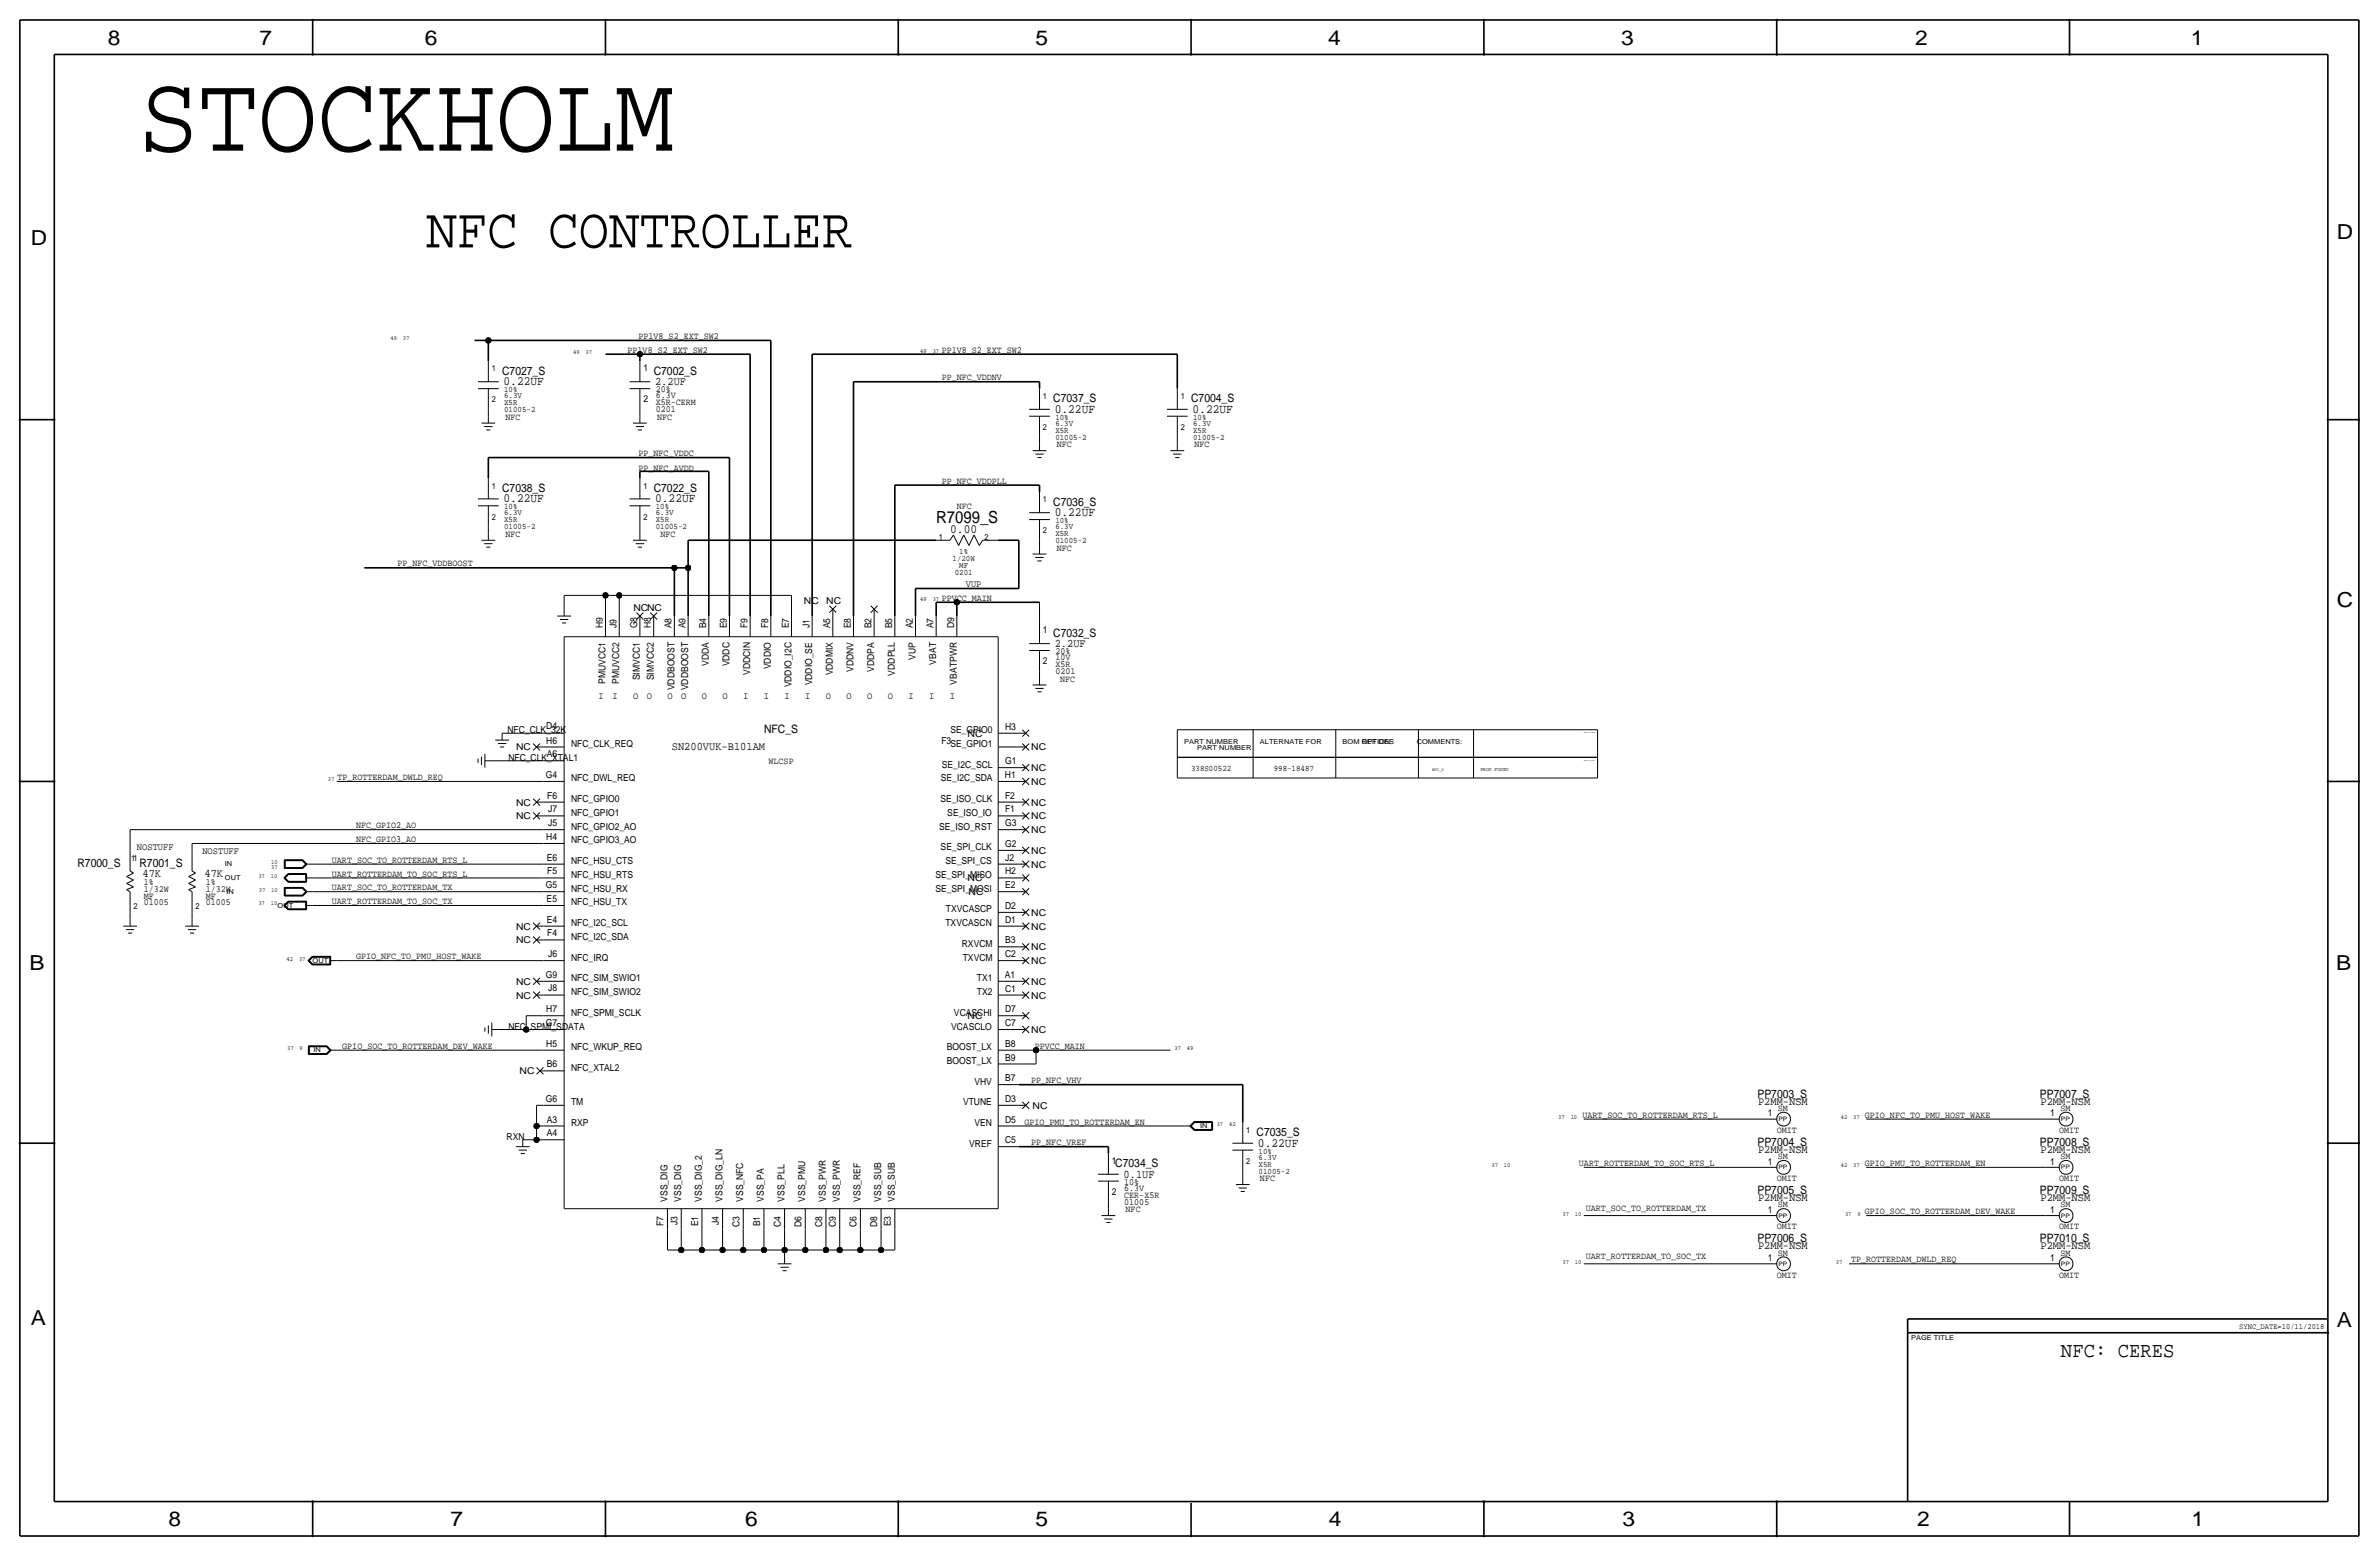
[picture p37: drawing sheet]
<svg xmlns="http://www.w3.org/2000/svg" width="877mm" height="574mm" viewBox="0 0 877 574" stroke-linecap="round" stroke-linejoin="round" font-family="sans-serif">
<defs><g id="words">
<text font-size="41" x="51.2" y="55.5">STOCKHOLM</text>
<text font-size="21" x="157.2" y="91.2">NFC CONTROLLER</text>
<text font-size="7.8" x="759.8" y="500.1">NFC: CERES</text>
<g font-size="7.6">
<text x="39.7" y="16.5">8</text>
<text x="95.7" y="16.5">7</text>
<text x="156.7" y="16.5">6</text>
<text x="381.7" y="16.5">5</text>
<text x="489.7" y="16.5">4</text>
<text x="597.6" y="16.5">3</text>
<text x="706.1" y="16.5">2</text>
<text x="807.7" y="16.5">1</text>
<text x="861.5" y="88.1">D</text>
<text x="11.4" y="90.4">D</text>
<text x="861.5" y="223.8">C</text>
<text x="10.9" y="357.6">B</text>
<text x="861.3" y="357.4">B</text>
<text x="11.4" y="488.4">A</text>
<text x="861.5" y="489.2">A</text>
<text x="62.2" y="562.6">8</text>
<text x="166.1" y="562.6">7</text>
<text x="274.8" y="562.6">6</text>
<text x="381.7" y="562.6">5</text>
<text x="489.9" y="562.6">4</text>
<text x="598.1" y="562.6">3</text>
<text x="706.8" y="562.6">2</text>
<text x="807.9" y="562.6">1</text>
</g>
<text font-size="6.2" x="345.1" y="192.8">R7099_S</text>
<g font-size="4.7">
<text x="185.6" y="142">0.22UF</text>
<text x="388.8" y="152.1">0.22UF</text>
<text x="439.6" y="152.1">0.22UF</text>
<text x="185.6" y="185.2">0.22UF</text>
<text x="241.5" y="185.2">0.22UF</text>
<text x="388.8" y="190.2">0.22UF</text>
<text x="350.3" y="196.6">0.00</text>
<text x="463.8" y="422.7">0.22UF</text>
</g>
<g font-size="4.3">
<text x="185.1" y="138.2">C7027_S</text>
<text x="241" y="138.2">C7002_S</text>
<text x="241.5" y="142">2.2UF</text>
<text x="388.3" y="148.3">C7037_S</text>
<text x="439.1" y="148.3">C7004_S</text>
<text x="185.1" y="181.4">C7038_S</text>
<text x="241" y="181.4">C7022_S</text>
<text x="388.3" y="186.4">C7036_S</text>
<text x="388.3" y="234.7">C7032_S</text>
<text x="388.8" y="238.5">2.2UF</text>
<text x="281.7" y="270.3">NFC_S</text>
<text x="247.7" y="276.6">SN200VUK-B101AM</text>
<text x="28.5" y="319.5">R7000_S</text>
<text x="51.4" y="319.5">R7001_S</text>
<text x="52.5" y="323.3">47K</text>
<text x="75.4" y="323.3">47K</text>
<text x="647.9" y="404.6">PP7003_S</text>
<text x="648.1" y="407.2">P2MM-NSM</text>
<text x="752.1" y="404.6">PP7007_S</text>
<text x="752.3" y="407.2">P2MM-NSM</text>
<text x="463.2" y="418.8">C7035_S</text>
<text x="647.9" y="422.4">PP7004_S</text>
<text x="648.1" y="424.9">P2MM-NSM</text>
<text x="752.1" y="422.4">PP7008_S</text>
<text x="752.3" y="424.9">P2MM-NSM</text>
<text x="411.2" y="430.3">C7034_S</text>
<text x="414.2" y="434.1">0.1UF</text>
<text x="647.9" y="440.2">PP7005_S</text>
<text x="648.1" y="442.7">P2MM-NSM</text>
<text x="752.1" y="440.2">PP7009_S</text>
<text x="752.3" y="442.7">P2MM-NSM</text>
<text x="647.9" y="458">PP7006_S</text>
<text x="648.1" y="460.5">P2MM-NSM</text>
<text x="752.1" y="458">PP7010_S</text>
<text x="752.3" y="460.5">P2MM-NSM</text>
</g>
<g font-size="3.6">
<text x="356.1" y="216.4">VUP</text>
<text x="220.7" y="257.6">I</text>
<text x="225.8" y="257.6">I</text>
<text x="233.4" y="257.6">O</text>
<text x="238.5" y="257.6">O</text>
<text x="246.1" y="257.6">O</text>
<text x="251.2" y="257.6">O</text>
<text x="258.8" y="257.6">O</text>
<text x="266.4" y="257.6">O</text>
<text x="274" y="257.6">I</text>
<text x="281.6" y="257.6">I</text>
<text x="289.3" y="257.6">I</text>
<text x="296.9" y="257.6">I</text>
<text x="304.5" y="257.6">O</text>
<text x="312.1" y="257.6">O</text>
<text x="319.7" y="257.6">O</text>
<text x="327.4" y="257.6">O</text>
<text x="335" y="257.6">I</text>
<text x="342.6" y="257.6">I</text>
<text x="350.2" y="257.6">I</text>
<text x="50.5" y="313.4">NOSTUFF</text>
<text x="74.6" y="314.7">NOSTUFF</text>
</g>
<g font-size="3.5">
<text x="235.4" y="125">PP1V8_S2_EXT_SW2</text>
<text x="231.4" y="130">PP1V8_S2_EXT_SW2</text>
<text x="347.2" y="130">PP1V8_S2_EXT_SW2</text>
<text x="237.2" y="136.9">1</text>
<text x="347.2" y="140.2">PP_NFC_VDDNV</text>
<text x="237.2" y="148.3">2</text>
<text x="241.8" y="146.8">6.3V</text>
<text x="241.8" y="144.5">20%</text>
<text x="241.8" y="149.4">X5R-CERM</text>
<text x="186.4" y="154.7">NFC</text>
<text x="241.8" y="151.9">0201</text>
<text x="242.3" y="154.7">NFC</text>
<text x="389.6" y="164.8">NFC</text>
<text x="440.4" y="164.8">NFC</text>
<text x="235.4" y="173.7">PP_NFC_AVDD</text>
<text x="235.4" y="168.1">PP_NFC_VDDC</text>
<text x="347.2" y="178.3">PP_NFC_VDDPLL</text>
<text x="352.8" y="187.7">NFC</text>
<text x="186.4" y="197.9">NFC</text>
<text x="243.5" y="197.9">NFC</text>
<text x="389.6" y="202.9">NFC</text>
<text x="146.5" y="208.8">PP_NFC_VDDBOOST</text>
<text x="347.2" y="221.5">PPVCC_MAIN</text>
<text x="233.5" y="225">NCNC</text>
<text x="296.4" y="222.5">NC</text>
<text x="304.6" y="222.5">NC</text>
<text x="222.2" y="231.6" transform="rotate(-90 222.2 231.6)">H9</text>
<text x="227.3" y="231.6" transform="rotate(-90 227.3 231.6)">J9</text>
<text x="234.9" y="231.6" transform="rotate(-90 234.9 231.6)">G8</text>
<text x="240" y="231.6" transform="rotate(-90 240 231.6)">H8</text>
<text x="247.6" y="231.6" transform="rotate(-90 247.6 231.6)">A8</text>
<text x="252.7" y="231.6" transform="rotate(-90 252.7 231.6)">A9</text>
<text x="260.3" y="231.6" transform="rotate(-90 260.3 231.6)">B4</text>
<text x="267.9" y="231.6" transform="rotate(-90 267.9 231.6)">E9</text>
<text x="275.5" y="231.6" transform="rotate(-90 275.5 231.6)">F9</text>
<text x="283.2" y="231.6" transform="rotate(-90 283.2 231.6)">F8</text>
<text x="290.8" y="231.6" transform="rotate(-90 290.8 231.6)">E7</text>
<text x="298.4" y="231.6" transform="rotate(-90 298.4 231.6)">J1</text>
<text x="306" y="231.6" transform="rotate(-90 306 231.6)">A5</text>
<text x="313.6" y="231.6" transform="rotate(-90 313.6 231.6)">E8</text>
<text x="321.3" y="231.6" transform="rotate(-90 321.3 231.6)">B2</text>
<text x="328.9" y="231.6" transform="rotate(-90 328.9 231.6)">B5</text>
<text x="336.5" y="231.6" transform="rotate(-90 336.5 231.6)">A2</text>
<text x="344.1" y="231.6" transform="rotate(-90 344.1 231.6)">A7</text>
<text x="351.7" y="231.6" transform="rotate(-90 351.7 231.6)">D9</text>
<text x="384.5" y="233.4">1</text>
<text x="261.3" y="245.5" transform="rotate(-90 261.3 245.5)">VDDA</text>
<text x="268.9" y="245.7" transform="rotate(-90 268.9 245.7)">VDDC</text>
<text x="337.5" y="243.2" transform="rotate(-90 337.5 243.2)">VUP</text>
<text x="345.1" y="245" transform="rotate(-90 345.1 245)">VBAT</text>
<text x="384.5" y="244.9">2</text>
<text x="389.1" y="245.9">X5R</text>
<text x="389.1" y="243.3">10V</text>
<text x="389.1" y="241">20%</text>
<text x="235.9" y="250.7" transform="rotate(-90 235.9 250.7)">SIMVCC1</text>
<text x="241" y="250.7" transform="rotate(-90 241 250.7)">SIMVCC2</text>
<text x="276.6" y="248.8" transform="rotate(-90 276.6 248.8)">VDDCIN</text>
<text x="284.2" y="246.7" transform="rotate(-90 284.2 246.7)">VDDIO</text>
<text x="307" y="249" transform="rotate(-90 307 249)">VDDMIX</text>
<text x="314.7" y="247.8" transform="rotate(-90 314.7 247.8)">VDDNV</text>
<text x="322.3" y="247.6" transform="rotate(-90 322.3 247.6)">VDDPA</text>
<text x="329.9" y="249" transform="rotate(-90 329.9 249)">VDDPLL</text>
<text x="389.1" y="248.4">0201</text>
<text x="390.9" y="251.2">NFC</text>
<text x="223.2" y="252.1" transform="rotate(-90 223.2 252.1)">PMUVCC1</text>
<text x="228.3" y="252.1" transform="rotate(-90 228.3 252.1)">PMUVCC2</text>
<text x="248.6" y="254.4" transform="rotate(-90 248.6 254.4)">VDDBOOST</text>
<text x="253.7" y="254.4" transform="rotate(-90 253.7 254.4)">VDDBOOST</text>
<text x="291.8" y="253.4" transform="rotate(-90 291.8 253.4)">VDDIO_I2C</text>
<text x="299.4" y="252.7" transform="rotate(-90 299.4 252.7)">VDDIO_SE</text>
<text x="352.8" y="252.3" transform="rotate(-90 352.8 252.3)">VBATPWR</text>
<text x="201.4" y="268.9">D4</text>
<text x="370.5" y="269">H3</text>
<text x="187" y="270.3">NFC_CLK_32K</text>
<text x="201.4" y="274.1">H6</text>
<text x="210.5" y="275.3">NFC_CLK_REQ</text>
<text x="347.1" y="274.1">F3</text>
<text x="350.4" y="270.3">SE_GPIO0</text>
<text x="350.4" y="275.3">SE_GPIO1</text>
<text x="356.7" y="271.5">NC</text>
<text x="187.4" y="280.4">NFC_CLK_XTAL1</text>
<text x="190.3" y="276.6">NC</text>
<text x="201.6" y="279.1">A6</text>
<text x="283.4" y="281.7">WLCSP</text>
<text x="370.5" y="281.7">G1</text>
<text x="380.2" y="276.6">NC</text>
<text x="124.4" y="287.5">TP_ROTTERDAM_DWLD_REQ</text>
<text x="201.2" y="286.8">G4</text>
<text x="347.2" y="283">SE_I2C_SCL</text>
<text x="370.5" y="286.8">H1</text>
<text x="380.2" y="284.2">NC</text>
<text x="210.5" y="288">NFC_DWL_REQ</text>
<text x="346.9" y="288">SE_I2C_SDA</text>
<text x="380.2" y="289.3">NC</text>
<text x="190.3" y="296.9">NC</text>
<text x="201.8" y="294.4">F6</text>
<text x="202.1" y="299.5">J7</text>
<text x="210.5" y="295.7">NFC_GPIO0</text>
<text x="346.7" y="295.7">SE_ISO_CLK</text>
<text x="370.5" y="299.5">F1</text>
<text x="370.5" y="294.4">F2</text>
<text x="380.2" y="296.9">NC</text>
<text x="131.3" y="305.3">NFC_GPIO2_AO</text>
<text x="190.3" y="302">NC</text>
<text x="202.1" y="304.4">J5</text>
<text x="210.5" y="305.8">NFC_GPIO2_AO</text>
<text x="210.5" y="300.7">NFC_GPIO1</text>
<text x="346.3" y="305.8">SE_ISO_RST</text>
<text x="349.2" y="300.7">SE_ISO_IO</text>
<text x="370.5" y="304.5">G3</text>
<text x="380.2" y="302">NC</text>
<text x="131.3" y="310.4">NFC_GPIO3_AO</text>
<text x="201.4" y="309.6">H4</text>
<text x="210.5" y="310.9">NFC_GPIO3_AO</text>
<text x="380.2" y="307.1">NC</text>
<text x="201.6" y="317.2">E6</text>
<text x="346.8" y="313.4">SE_SPI_CLK</text>
<text x="370.5" y="317.2">J2</text>
<text x="370.5" y="312.2">G2</text>
<text x="380.2" y="314.7">NC</text>
<text x="122.4" y="323.1">UART_ROTTERDAM_TO_SOC_RTS_L</text>
<text x="122.4" y="318">UART_SOC_TO_ROTTERDAM_RTS_L</text>
<text x="201.8" y="322.3">F5</text>
<text x="210.5" y="318.5">NFC_HSU_CTS</text>
<text x="210.5" y="323.6">NFC_HSU_RTS</text>
<text x="344.9" y="323.6">SE_SPI_MISO</text>
<text x="348.5" y="318.5">SE_SPI_CS</text>
<text x="370.5" y="322.3">H2</text>
<text x="380.2" y="319.8">NC</text>
<text x="53" y="328.7">1/32W</text>
<text x="53" y="326.1">1%</text>
<text x="75.9" y="326.1">1%</text>
<text x="75.9" y="328.7">1/32W</text>
<text x="122.4" y="328.2">UART_SOC_TO_ROTTERDAM_TX</text>
<text x="201.2" y="327.4">G5</text>
<text x="210.5" y="328.7">NFC_HSU_RX</text>
<text x="344.9" y="328.7">SE_SPI_MOSI</text>
<text x="356.7" y="324.9">NC</text>
<text x="357.1" y="329.9">NC</text>
<text x="370.5" y="327.4">E2</text>
<text x="53" y="333.8">01005</text>
<text x="53" y="331.2">MF</text>
<text x="75.9" y="333.8">01005</text>
<text x="75.9" y="331.2">MF</text>
<text x="122.4" y="333.2">UART_ROTTERDAM_TO_SOC_TX</text>
<text x="201.5" y="332.4">E5</text>
<text x="210.5" y="333.8">NFC_HSU_TX</text>
<text x="370.5" y="335">D2</text>
<text x="201.6" y="340.1">E4</text>
<text x="210.5" y="341.4">NFC_I2C_SCL</text>
<text x="348.5" y="341.4">TXVCASCN</text>
<text x="348.7" y="336.3">TXVCASCP</text>
<text x="370.5" y="340.1">D1</text>
<text x="380.2" y="337.6">NC</text>
<text x="190.3" y="342.6">NC</text>
<text x="190.3" y="347.7">NC</text>
<text x="201.8" y="345.2">F4</text>
<text x="210.5" y="346.5">NFC_I2C_SDA</text>
<text x="370.5" y="347.7">B3</text>
<text x="380.2" y="342.6">NC</text>
<text x="131.3" y="353.6">GPIO_NFC_TO_PMU_HOST_WAKE</text>
<text x="202.1" y="352.8">J6</text>
<text x="354.6" y="349">RXVCM</text>
<text x="370.5" y="352.8">C2</text>
<text x="380.2" y="350.3">NC</text>
<text x="210.5" y="354.1">NFC_IRQ</text>
<text x="354.9" y="354.1">TXVCM</text>
<text x="380.2" y="355.3">NC</text>
<text x="190.3" y="363">NC</text>
<text x="201.2" y="360.4">G9</text>
<text x="202.1" y="365.4">J8</text>
<text x="210.5" y="361.7">NFC_SIM_SWIO1</text>
<text x="360.2" y="361.7">TX1</text>
<text x="370.5" y="360.5">A1</text>
<text x="370.5" y="365.5">C1</text>
<text x="380.2" y="363">NC</text>
<text x="190.3" y="368">NC</text>
<text x="210.5" y="366.8">NFC_SIM_SWIO2</text>
<text x="360.2" y="366.8">TX2</text>
<text x="380.2" y="368">NC</text>
<text x="201.4" y="373.1">H7</text>
<text x="210.5" y="374.4">NFC_SPMI_SCLK</text>
<text x="351.7" y="374.4">VCASCHI</text>
<text x="356.7" y="375.7">NC</text>
<text x="370.5" y="373.1">D7</text>
<text x="187.4" y="379.5">NFC_SPMI_SDATA</text>
<text x="201.2" y="378.2">G7</text>
<text x="350.6" y="379.5">VCASCLO</text>
<text x="370.5" y="378.2">C7</text>
<text x="380.2" y="380.7">NC</text>
<text x="126.2" y="386.6">GPIO_SOC_TO_ROTTERDAM_DEV_WAKE</text>
<text x="201.4" y="385.8">H5</text>
<text x="210.5" y="387.1">NFC_WKUP_REQ</text>
<text x="349.1" y="387.1">BOOST_LX</text>
<text x="370.5" y="385.8">B8</text>
<text x="381.5" y="386.6">PPVCC_MAIN</text>
<text x="191.5" y="396">NC</text>
<text x="201.6" y="393.4">B6</text>
<text x="210.5" y="394.7">NFC_XTAL2</text>
<text x="349.1" y="392.2">BOOST_LX</text>
<text x="370.5" y="390.9">B9</text>
<text x="359.2" y="399.8">VHV</text>
<text x="370.5" y="398.5">B7</text>
<text x="380.2" y="399.3">PP_NFC_VHV</text>
<text x="201.2" y="406.1">G6</text>
<text x="210.5" y="407.4">TM</text>
<text x="355" y="407.4">VTUNE</text>
<text x="370.5" y="406.1">D3</text>
<text x="201.6" y="413.8">A3</text>
<text x="370.5" y="413.8">D5</text>
<text x="380.7" y="408.7">NC</text>
<text x="583.4" y="412">UART_SOC_TO_ROTTERDAM_RTS_L</text>
<text x="651.7" y="411.5">1</text>
<text x="655.5" y="409.4">SM</text>
<text x="687.5" y="412">GPIO_NFC_TO_PMU_HOST_WAKE</text>
<text x="755.9" y="411.5">1</text>
<text x="759.6" y="409.4">SM</text>
<text x="201.6" y="418.8">A4</text>
<text x="210.5" y="415">RXP</text>
<text x="359.2" y="415">VEN</text>
<text x="377.6" y="414.5">GPIO_PMU_TO_ROTTERDAM_EN</text>
<text x="655" y="417.6">OMIT</text>
<text x="759.2" y="417.6">OMIT</text>
<text x="186.8" y="420.1">RXN</text>
<text x="357.3" y="422.7">VREF</text>
<text x="370.5" y="421.4">C5</text>
<text x="380.2" y="422.1">PP_NFC_VREF</text>
<text x="409.9" y="429">1</text>
<text x="582.1" y="429.8">UART_ROTTERDAM_TO_SOC_RTS_L</text>
<text x="651.7" y="429.3">1</text>
<text x="655.5" y="427.2">SM</text>
<text x="687.5" y="429.8">GPIO_PMU_TO_ROTTERDAM_EN</text>
<text x="755.9" y="429.3">1</text>
<text x="759.6" y="427.2">SM</text>
<text x="414.5" y="436.6">10%</text>
<text x="464.5" y="435.4">NFC</text>
<text x="655" y="435.4">OMIT</text>
<text x="759.2" y="435.4">OMIT</text>
<text x="246.1" y="443" transform="rotate(-90 246.1 443)">VSS_DIG</text>
<text x="251.2" y="443" transform="rotate(-90 251.2 443)">VSS_DIG</text>
<text x="258.8" y="443" transform="rotate(-90 258.8 443)">VSS_DIG_2</text>
<text x="266.4" y="443" transform="rotate(-90 266.4 443)">VSS_DIG_LN</text>
<text x="274" y="443" transform="rotate(-90 274 443)">VSS_NFC</text>
<text x="281.6" y="443" transform="rotate(-90 281.6 443)">VSS_PA</text>
<text x="289.3" y="443" transform="rotate(-90 289.3 443)">VSS_PLL</text>
<text x="296.9" y="443" transform="rotate(-90 296.9 443)">VSS_PMU</text>
<text x="304.5" y="443" transform="rotate(-90 304.5 443)">VSS_PWR</text>
<text x="309.6" y="443" transform="rotate(-90 309.6 443)">VSS_PWR</text>
<text x="317.2" y="443" transform="rotate(-90 317.2 443)">VSS_REF</text>
<text x="324.8" y="443" transform="rotate(-90 324.8 443)">VSS_SUB</text>
<text x="329.9" y="443" transform="rotate(-90 329.9 443)">VSS_SUB</text>
<text x="409.9" y="440.4">2</text>
<text x="414.5" y="444">01005</text>
<text x="414.5" y="438.9">6.3V</text>
<text x="414.5" y="441.5">CER-X5R</text>
<text x="415" y="446.8">NFC</text>
<text x="584.7" y="446.3">UART_SOC_TO_ROTTERDAM_TX</text>
<text x="651.7" y="447">1</text>
<text x="655.5" y="445">SM</text>
<text x="687.5" y="447.5">GPIO_SOC_TO_ROTTERDAM_DEV_WAKE</text>
<text x="755.9" y="447">1</text>
<text x="759.6" y="445">SM</text>
<text x="244.7" y="451.9" transform="rotate(-90 244.7 451.9)">F7</text>
<text x="249.7" y="451.5" transform="rotate(-90 249.7 451.5)">J3</text>
<text x="257.4" y="452.1" transform="rotate(-90 257.4 452.1)">E1</text>
<text x="265" y="451.5" transform="rotate(-90 265 451.5)">J4</text>
<text x="272.6" y="452.2" transform="rotate(-90 272.6 452.2)">C3</text>
<text x="280.2" y="452.1" transform="rotate(-90 280.2 452.1)">B1</text>
<text x="287.8" y="452.2" transform="rotate(-90 287.8 452.2)">C4</text>
<text x="295.5" y="452.2" transform="rotate(-90 295.5 452.2)">D6</text>
<text x="303.1" y="452.2" transform="rotate(-90 303.1 452.2)">C8</text>
<text x="308.2" y="452.2" transform="rotate(-90 308.2 452.2)">C9</text>
<text x="315.8" y="452.2" transform="rotate(-90 315.8 452.2)">C6</text>
<text x="323.4" y="452.2" transform="rotate(-90 323.4 452.2)">D8</text>
<text x="328.5" y="452.1" transform="rotate(-90 328.5 452.1)">E3</text>
<text x="655" y="453.1">OMIT</text>
<text x="759.2" y="453.1">OMIT</text>
<text x="584.7" y="464.1">UART_ROTTERDAM_TO_SOC_TX</text>
<text x="651.7" y="464.8">1</text>
<text x="655.5" y="462.8">SM</text>
<text x="682.4" y="465.3">TP_ROTTERDAM_DWLD_REQ</text>
<text x="755.9" y="464.8">1</text>
<text x="759.6" y="462.8">SM</text>
<text x="655" y="470.9">OMIT</text>
<text x="759.2" y="470.9">OMIT</text>
</g>
<g font-size="3.1">
<text x="181.3" y="136.9">1</text>
<text x="181.3" y="148.3">2</text>
<text x="185.9" y="144.5">10%</text>
<text x="185.9" y="149.4">X5R</text>
<text x="185.9" y="146.8">6.3V</text>
<text x="384.5" y="147.1">1</text>
<text x="435.3" y="147.1">1</text>
<text x="185.9" y="151.9">01005-2</text>
<text x="389.1" y="154.7">10%</text>
<text x="439.9" y="154.7">10%</text>
<text x="384.5" y="158.5">2</text>
<text x="389.1" y="159.5">X5R</text>
<text x="389.1" y="157">6.3V</text>
<text x="435.3" y="158.5">2</text>
<text x="439.9" y="159.5">X5R</text>
<text x="439.9" y="157">6.3V</text>
<text x="389.1" y="162.1">01005-2</text>
<text x="439.9" y="162.1">01005-2</text>
<text x="181.3" y="180.1">1</text>
<text x="237.2" y="180.1">1</text>
<text x="384.5" y="185.2">1</text>
<text x="181.3" y="191.5">2</text>
<text x="185.9" y="187.7">10%</text>
<text x="185.9" y="190">6.3V</text>
<text x="237.2" y="191.5">2</text>
<text x="241.8" y="187.7">10%</text>
<text x="241.8" y="190">6.3V</text>
<text x="185.9" y="195.1">01005-2</text>
<text x="185.9" y="192.5">X5R</text>
<text x="241.8" y="195.1">01005-2</text>
<text x="241.8" y="192.5">X5R</text>
<text x="384.5" y="196.6">2</text>
<text x="389.1" y="192.8">10%</text>
<text x="389.1" y="197.6">X5R</text>
<text x="389.1" y="195.1">6.3V</text>
<text x="346.1" y="199.1">1</text>
<text x="362.9" y="199.1">2</text>
<text x="389.1" y="200.2">01005-2</text>
<text x="351.2" y="206.8">1/20W</text>
<text x="353.6" y="209.3">MF</text>
<text x="353.6" y="204.2">1%</text>
<text x="352" y="211.8">0201</text>
<text x="439.1" y="284.2">338S00522</text>
<text x="469.6" y="284.2">998-18487</text>
<text x="48.4" y="317.2">11</text>
<text x="49.2" y="335">2</text>
<text x="72.1" y="335">2</text>
<text x="459.4" y="417.6">1</text>
<text x="464" y="425.2">10%</text>
<text x="459.4" y="429">2</text>
<text x="464" y="430">X5R</text>
<text x="464" y="427.5">6.3V</text>
<text x="464" y="432.6">01005-2</text>
</g>
<text font-size="2.9" x="825.6" y="490">SYNC_DATE=10/11/2018</text>
<g font-size="2.5">
<text x="436.6" y="274.1">PART NUMBER</text>
<text x="464.5" y="274.1">ALTERNATE FOR</text>
<text x="495" y="274.1">BOM OPTION</text>
<text x="502" y="274.1">REF DES</text>
<text x="522.3" y="274.1">COMMENTS:</text>
<text x="441.4" y="276.6">PART NUMBER</text>
<text x="82.9" y="319.3">IN</text>
<text x="82.9" y="324.4">OUT</text>
<text x="83.5" y="329.4">IN</text>
<text x="102.3" y="334.5">OUT</text>
<text x="115.3" y="354.8">OUT</text>
<text x="115.5" y="387.9">IN</text>
<text x="442.5" y="415.8">IN</text>
<text x="704.5" y="493.8">PAGE TITLE</text>
</g>
<g font-size="2.3">
<text x="144" y="125.5">49</text>
<text x="148.5" y="125.5">37</text>
<text x="211.3" y="130.6">49</text>
<text x="215.9" y="130.6">37</text>
<text x="339.3" y="130">49</text>
<text x="343.9" y="130">37</text>
<text x="339.3" y="221.5">49</text>
<text x="343.9" y="221.5">37</text>
<text x="120.9" y="288">37</text>
<text x="95.3" y="323.6">37</text>
<text x="99.8" y="323.6">10</text>
<text x="100" y="318.5">10</text>
<text x="100" y="320.3">37</text>
<text x="95.4" y="328.7">37</text>
<text x="100" y="328.7">10</text>
<text x="95.3" y="333.8">37</text>
<text x="99.8" y="333.8">10</text>
<text x="105.7" y="354.1">42</text>
<text x="110.2" y="354.1">37</text>
<text x="105.9" y="387.1">37</text>
<text x="110.4" y="387.1">9</text>
<text x="433" y="387.1">37</text>
<text x="437.6" y="387.1">49</text>
<text x="574.5" y="412.5">37</text>
<text x="579.1" y="412.5">10</text>
<text x="655.6" y="413.3">PP</text>
<text x="678.6" y="412.5">42</text>
<text x="683.2" y="412.5">37</text>
<text x="759.8" y="413.3">PP</text>
<text x="448.6" y="415">37</text>
<text x="453.1" y="415">42</text>
<text x="549.9" y="430.3">37</text>
<text x="554.4" y="430.3">10</text>
<text x="655.6" y="431">PP</text>
<text x="678.6" y="430.3">42</text>
<text x="683.2" y="430.3">37</text>
<text x="759.8" y="431">PP</text>
<text x="576" y="448.1">37</text>
<text x="580.6" y="448.1">10</text>
<text x="655.6" y="448.8">PP</text>
<text x="680.2" y="448.1">37</text>
<text x="684.8" y="448.1">9</text>
<text x="759.8" y="448.8">PP</text>
<text x="576" y="465.8">37</text>
<text x="580.6" y="465.8">10</text>
<text x="655.6" y="466.6">PP</text>
<text x="676.9" y="465.8">37</text>
<text x="759.8" y="466.6">PP</text>
</g>
<text font-size="2" x="545.8" y="284.2">PROD FUSED</text>
<text font-size="1.6" x="528" y="284.2">NFC_S</text>
<g font-size=".4">
<text x="583.9" y="270.3">TABLE_ALT_HEAD</text>
<text x="583.9" y="280.4">TABLE_ALT_ITEM</text>
</g>
</g></defs>
<g fill="none" stroke="#000" stroke-width=".6">
<path d="M7.3 7.4v558.8zM7.3 7.4h862.3zM115.3 7.4v12.7zM223.2 7.4v12.7zM331.2 7.4v12.7zM439.1 7.4v12.7zM547.1 7.4v12.7zM655 7.4v12.7zM763 7.4v12.7zM869.6 7.4v558.8zM20 20.1v533.4zM20 20.1h838.2z"/>
<path d="M858.2 20.1v533.4zM175 125.5h5zM180 125.5h104.2zM180 125.5v7.6zM223.2 130.6h12.7zM235.9 130.6h40.7zM235.9 130.6v2.5zM276.6 130.6v96.5zM284.2 125.5v101.6zM299.4 130.6h134.6zM299.4 130.6v96.5zM434 130.6v12.7z"/>
<path d="M7.3 154.7h12.7zM314.7 140.7h68.5zM314.7 140.7v86.4zM383.2 140.7v2.6zM858.2 154.7h11.4zM180 168.7h88.9zM180 168.7v7.6zM235.9 173.7h25.4zM235.9 173.7v2.6zM261.3 173.7v53.4zM268.9 168.7v58.4zM329.9 178.8h53.3z"/>
<path d="M329.9 178.8v48.3zM383.2 178.8v2.6zM253.7 199.1h91.4zM253.7 199.1v10.2zM368 199.1h7.6zM375.6 199.1v17.8zM134.3 209.3h114.3zM248.6 209.3h5.1zM248.6 209.3v17.8zM253.7 209.3v17.8zM337.5 216.9h38.1zM337.5 216.9v10.2z"/>
<path d="M345.1 222h7.7zM345.1 222v5.1zM352.8 222h30.4zM352.8 222v5.1zM7.3 288h12.7zM858.2 288h11.4zM375.6 399.8h82.6zM458.2 399.8v14zM7.3 421.4h12.7zM375.6 422.7h33zM408.6 422.7v2.5zM858.2 421.4h11.4z"/>
<path d="M703.3 486.2h154.9zM703.3 486.2v5zM703.3 491.2h154.9zM703.3 491.2v62.3zM20 553.5h838.2zM115.3 553.5v12.7zM223.2 553.5v12.7zM331.2 553.5v12.7zM439.1 554v12.2zM547.1 553.5v12.7zM655 553.5v12.7zM763 553.5v12.7z"/>
<path d="M7.3 566.2h862.3z"/>
</g>
<g fill="none" stroke="#000" stroke-width=".37">
<path d="M180 133.1v7.6zM235.9 133.1v7.6zM176.2 140.7h7.6zM176.2 143.3h7.6zM177.5 156h5.1zM178.5 157.2h3.1zM179.3 158.5h1.5zM180 150.9v2.5zM180 143.3v7.6zM180 153.4v2.6zM232.1 140.7h7.6zM232.1 143.3h7.6z"/>
<path d="M233.4 156h5.1zM234.4 157.2h3zM235.2 158.5h1.5zM235.9 150.9v2.5zM235.9 143.3v7.6zM235.9 153.4v2.6zM379.4 150.9h7.6zM379.4 153.4h7.6zM383.2 143.3v7.6zM383.2 153.4v7.6zM430.2 150.9h7.6zM430.2 153.4h7.6z"/>
<path d="M434 143.3v7.6zM434 153.4v7.6zM180 176.3v7.6zM235.9 176.3v7.6zM380.7 166.1h5.1zM381.7 167.4h3.1zM382.5 168.7h1.5zM383.2 161v2.6zM383.2 163.6v2.5zM431.5 166.1h5.1zM432.5 167.4h3.1zM433.3 168.7h1.5z"/>
<path d="M434 161v2.6zM434 163.6v2.5zM176.2 183.9h7.6zM176.2 186.4h7.6zM177.5 199.1h5.1zM180 194.1v2.5zM180 186.4v7.7zM180 196.6v2.5zM232.1 183.9h7.6zM232.1 186.4h7.6zM233.4 199.1h5.1zM235.9 194.1v2.5z"/>
<path d="M235.9 186.4v7.7zM235.9 196.6v2.5zM345.1 199.1h5.1zM351.5 197.2l-1.3 1.9zM351.5 197.2l1.9 3.9zM355.3 197.2l-1.9 3.9zM355.3 197.2l1.9 3.9zM359.1 197.2l1.9 3.9zM359.1 197.2l-1.9 3.9zM362.3 199.1h5.7zM362.3 199.1l-1.3 2zM379.4 189h7.6z"/>
<path d="M379.4 191.5h7.6zM383.2 199.1v2.6zM383.2 181.4v7.6zM383.2 191.5v7.6zM178.5 200.4h3.1zM179.3 201.7h1.5zM208 219.5h15.2zM208 219.5v5zM223.2 219.5h5.1zM223.2 219.5v7.6zM228.3 219.5h63.5zM228.3 219.5v7.6z"/>
<path d="M234.4 200.4h3zM235.2 201.7h1.5zM291.8 219.5v7.6zM380.7 204.2h5.1zM381.7 205.5h3.1zM382.5 206.8h1.5zM383.2 201.7v2.5zM205.4 227.1h5.1zM206.5 228.3h3zM207.2 229.6h1.5zM208 224.5v2.6zM208 234.7v210.8z"/>
<path d="M208 234.7h160zM223.2 227.1v7.6zM228.3 227.1v7.6zM234.6 225.8l2.6 2.5zM235.9 227.1v7.6zM237.2 225.8l-2.6 2.5zM239.7 228.3l2.6-2.5zM239.7 225.8l2.6 2.5zM241 227.1v7.6zM248.6 227.1v7.6zM253.7 227.1v7.6zM261.3 227.1v7.6z"/>
<path d="M268.9 227.1v7.6zM276.6 227.1v7.6zM284.2 227.1v7.6zM291.8 227.1v7.6zM299.4 227.1v7.6zM305.8 223.3l2.5 2.5zM307 224.5v2.6zM307 227.1v7.6zM308.3 223.3l-2.5 2.5zM314.7 227.1v7.6zM321 225.8l2.5-2.5zM321 223.3l2.5 2.5z"/>
<path d="M322.3 224.5v2.6zM322.3 227.1v7.6zM329.9 227.1v7.6zM337.5 227.1v7.6zM345.1 227.1v7.6zM352.8 227.1v7.6zM368 234.7v210.8zM379.4 237.2h7.6zM379.4 239.8h7.6zM383.2 222v7.6zM383.2 229.6v7.6zM383.2 239.8v7.6z"/>
<path d="M380.7 252.5h5.1zM381.7 253.7h3.1zM382.5 255h1.5zM383.2 247.4v2.5zM383.2 249.9v2.6zM176.2 279.7v1.5zM177.5 278.9v3zM178.8 277.9v5.1zM182.6 272.8h5.1zM183.6 274.1h3zM184.4 275.3h1.5zM185.1 270.3h15.3z"/>
<path d="M185.1 270.3v2.5zM196.5 276.6l2.6-2.5zM196.5 274.1l2.6 2.5zM197.8 275.3h2.6zM200.4 270.3h7.6zM200.4 275.3h7.6zM368 275.3h7.6zM368 270.3h7.6zM375.6 275.3h2.6zM375.6 270.3h2.6zM376.9 269l2.5 2.5zM376.9 271.5l2.5-2.5z"/>
<path d="M376.9 274.1l2.5 2.5zM376.9 276.6l2.5-2.5zM434 269v10.1zM434 269h155zM434 279.1h155zM434 279.1v7.7zM462 269v10.1zM462 279.1v7.7zM492.5 269v10.1zM492.5 279.1v7.7zM522.9 269v10.1zM522.9 279.1v7.7z"/>
<path d="M543.3 269v10.1zM543.3 279.1v7.7zM589 269v10.1zM589 279.1v7.7zM124.2 288h76.2zM178.8 280.4h2.5zM181.3 280.4h19.1zM196.5 299.5l2.6 2.5zM196.5 296.9l2.6-2.5zM196.5 294.4l2.6 2.5zM197.8 295.7h2.6zM200.4 288h7.6z"/>
<path d="M200.4 280.4h7.6zM200.4 295.7h7.6zM368 288h7.6zM368 283h7.6zM368 295.7h7.6zM375.6 295.7h2.6zM375.6 288h2.6zM375.6 283h2.6zM376.9 281.7l2.5 2.5zM376.9 284.2l2.5-2.5zM376.9 286.8l2.5 2.5zM376.9 289.3l2.5-2.5z"/>
<path d="M376.9 294.4l2.5 2.5zM376.9 296.9l2.5-2.5zM376.9 299.5l2.5 2.5zM434 286.8h155zM48 305.8v7.6zM48 305.8h152.4zM48 313.4v7.7zM70.8 310.9v2.5zM70.8 310.9h129.6zM70.8 313.4v7.7zM104.8 316.9v3.2zM104.8 316.9h6.8z"/>
<path d="M104.9 317h6.7zM104.9 317v3zM104.9 320h6.7zM105 317.1h6.5zM105 317.1v2.8zM105 319.9h6.5zM105.1 317.2h6.4zM105.1 317.2v2.6zM105.1 319.8h6.4zM111.5 317.2l1.2 1.3zM111.5 319.8l1.2-1.3zM111.5 317.1l1.4 1.4z"/>
<path d="M111.5 319.9l1.4-1.4zM111.6 317l1.4 1.5zM111.6 316.9l1.6 1.6zM112.7 318.5h2.6zM113 318.5l-1.4 1.5zM115.3 318.5h85.1zM196.5 302l2.6-2.5zM197.8 300.7h2.6zM200.4 300.7h7.6zM200.4 310.9h7.6zM200.4 305.8h7.6zM200.4 318.5h7.6z"/>
<path d="M368 300.7h7.6zM368 313.4h7.6zM368 305.8h7.6zM368 318.5h7.6zM375.6 318.5h2.6zM375.6 313.4h2.6zM375.6 305.8h2.6zM375.6 300.7h2.6zM376.9 302l2.5-2.5zM376.9 304.5l2.5 2.6zM376.9 307.1l2.5-2.6zM376.9 312.2l2.5 2.5z"/>
<path d="M376.9 314.7l2.5-2.5zM376.9 317.2l2.5 2.6zM376.9 319.8l2.5-2.6zM46.7 327.9l1.3 .8zM46.7 327.9l2.5-1zM46.7 325.6l2.5 1.3zM46.7 325.6l2.5-1.2zM46.7 323.1l2.5 1.3zM46.7 323.1l2.5-1.3zM48 336.3v2.5zM48 328.7v7.6zM48 321.1l1.2 .7z"/>
<path d="M48 338.8v2.6zM69.5 327.9l1.3 .8zM69.5 327.9l2.6-1zM69.5 325.6l2.6 1.3zM69.5 325.6l2.6-1.2zM69.5 323.1l2.6 1.3zM69.5 323.1l2.6-1.3zM70.8 336.3v2.5zM70.8 328.7v7.6zM70.8 321.1l1.3 .7zM70.8 338.8v2.6zM104.6 333.8l1.6-1.6z"/>
<path d="M104.6 333.8l1.6 1.5zM104.6 323.6l1.6-1.6zM104.6 323.6l1.6 1.6zM104.8 333.8l1.5 1.4zM104.8 320.1h6.8zM104.8 323.6l1.5 1.5zM104.8 327.1v3.2zM104.8 330.3h6.8zM104.8 327.1h6.8zM104.9 327.2h6.7zM104.9 327.2v2.9zM104.9 330.1h6.7z"/>
<path d="M105 333.8l1.3-1.4zM105 333.8l1.3 1.3zM105 323.6l1.3-1.4zM105 323.6l1.3 1.4zM105 327.3h6.5zM105 327.3v2.7zM105 330h6.5zM105.1 333.8l1.3 1.2zM105.1 323.6l1.3 1.3zM105.1 327.4h6.4zM105.1 327.4v2.5zM105.1 329.9h6.4z"/>
<path d="M106.2 332.2h6.8zM106.2 335.3h6.8zM106.2 322h6.8zM106.2 325.2h6.8zM106.3 332.3l-1.5 1.5zM106.3 332.3h6.6zM106.3 335.2h6.6zM106.3 322.1l-1.5 1.5zM106.3 322.1h6.6zM106.3 325.1h6.6zM106.3 332.4h6.5zM106.3 335.1h6.5z"/>
<path d="M106.3 322.2h6.5zM106.3 325h6.5zM106.4 332.5l-1.3 1.3zM106.4 332.5h6.3zM106.4 335h6.3zM106.4 322.3l-1.3 1.3zM106.4 322.3h6.3zM106.4 324.9h6.3zM111.5 327.4l1.2 1.3zM111.5 327.3l1.4 1.4zM111.5 330l1.4-1.3zM111.6 327.2l1.4 1.5z"/>
<path d="M111.6 320.1l1.6-1.6zM111.6 327.1l1.6 1.6zM111.6 330.3l1.6-1.6zM112.7 333.8h2.6zM112.7 332.5v2.5zM112.7 323.6h2.6zM112.7 322.3v2.6zM112.7 328.7h2.6zM112.7 328.7l-1.2 1.2zM112.8 332.4v2.7zM112.8 322.2v2.8zM112.9 332.3v2.9z"/>
<path d="M112.9 322.1v3zM113 332.2v3.1zM113 322v3.2zM113 328.7l-1.4 1.4zM115.3 333.8h85.1zM115.3 328.7h85.1zM115.3 323.6h85.1zM200.4 323.6h7.6zM200.4 328.7h7.6zM200.4 333.8h7.6zM368 323.6h7.6zM368 328.7h7.6z"/>
<path d="M368 336.3h7.6zM375.6 336.3h2.6zM375.6 328.7h2.6zM375.6 323.6h2.6zM376.9 322.3l2.5 2.6zM376.9 324.9l2.5-2.6zM376.9 327.4l2.5 2.5zM376.9 329.9l2.5-2.5zM376.9 335l2.5 2.6zM376.9 337.6l2.5-2.6zM45.4 341.4h5.1zM46.4 342.6h3.1z"/>
<path d="M47.2 343.9h1.5zM68.3 341.4h5.1zM69.3 342.6h3zM70.1 343.9h1.5zM113.5 354.1l1.6-1.6zM113.5 354.1l1.6 1.6zM113.7 354.1l1.5 1.4zM113.7 354.1l1.5-1.5zM113.8 354.1l1.4 1.3zM114 354.1l1.3-1.3zM114 354.1l1.3 1.2zM115.1 352.5h6.8z"/>
<path d="M115.1 355.7h6.8zM115.2 352.6h6.6zM115.2 355.5h6.6zM115.2 352.7l-1.4 1.4zM115.2 352.7h6.5zM115.2 355.4h6.5zM115.3 352.8h6.3zM115.3 355.3h6.3zM121.6 354.1h2.6zM121.6 352.8v2.5zM121.7 352.7v2.7zM121.8 352.6v2.9z"/>
<path d="M121.9 352.5v3.2zM124.2 354.1h76.2zM196.5 342.6l2.6-2.5zM196.5 340.1l2.6 2.5zM196.5 347.7l2.6-2.5zM196.5 345.2l2.6 2.5zM197.8 346.5h2.6zM197.8 341.4h2.6zM200.4 341.4h7.6zM200.4 354.1h7.6zM200.4 346.5h7.6zM368 341.4h7.6z"/>
<path d="M368 354.1h7.6zM368 349h7.6zM375.6 354.1h2.6zM375.6 349h2.6zM375.6 341.4h2.6zM376.9 340.1l2.5 2.5zM376.9 342.6l2.5-2.5zM376.9 347.7l2.5 2.6zM376.9 350.3l2.5-2.6zM376.9 352.8l2.5 2.5zM376.9 355.3l2.5-2.5zM178.8 378.7v1.5z"/>
<path d="M180 378v3zM181.3 379.5h2.5zM181.3 376.9v5.1zM183.8 379.5h10.2zM194 379.5h6.4zM194 374.4v5.1zM194 374.4h6.4zM196.5 363l2.6-2.6zM196.5 360.4l2.6 2.6zM196.5 368l2.6-2.5zM196.5 365.5l2.6 2.5zM197.8 366.8h2.6z"/>
<path d="M197.8 361.7h2.6zM200.4 361.7h7.6zM200.4 366.8h7.6zM200.4 379.5h7.6zM200.4 374.4h7.6zM368 361.7h7.6zM368 366.8h7.6zM368 379.5h7.6zM368 374.4h7.6zM375.6 379.5h2.6zM375.6 374.4h2.6zM375.6 366.8h2.6z"/>
<path d="M375.6 361.7h2.6zM376.9 360.4l2.5 2.6zM376.9 363l2.5-2.6zM376.9 365.5l2.5 2.5zM376.9 368l2.5-2.5zM376.9 373.1l2.5 2.6zM376.9 375.7l2.5-2.6zM376.9 378.2l2.5 2.5zM113.7 385.5v3.2zM113.7 388.7h6.8zM113.7 385.5h6.8zM113.8 385.6h6.6z"/>
<path d="M113.8 385.6v3zM113.8 388.6h6.6zM113.9 385.7h6.5zM113.9 385.7v2.8zM113.9 388.5h6.5zM114 385.8h6.3zM114 385.8v2.6zM114 388.4h6.3zM120.3 385.8l1.3 1.3zM120.3 388.4l1.3-1.3zM120.4 385.7l1.4 1.4zM120.4 385.6l1.5 1.5z"/>
<path d="M120.4 388.6l1.5-1.5zM120.5 385.5l1.6 1.6zM120.5 388.7l1.6-1.6zM121.6 387.1h2.6zM121.8 387.1l-1.4 1.4zM124.2 387.1h76.2zM197.8 393.4l2.6 2.6zM199.1 394.7h1.3zM200.4 394.7h7.6zM200.4 387.1h7.6zM200.4 393.4l-2.6 2.6zM368 392.2h7.6z"/>
<path d="M368 387.1h7.6zM368 399.8h7.6zM375.6 387.1h6.4zM375.6 392.2h6.4zM376.9 380.7l2.5-2.5zM382 387.1v5.1zM382 387.1h49.5zM197.8 407.4h2.6zM197.8 407.4v7.6zM197.8 415h2.6zM197.8 415v5.1zM200.4 415h7.6z"/>
<path d="M200.4 407.4h7.6zM368 407.4h7.6zM368 415h7.6zM375.6 407.4h2.6zM375.6 415h61zM376.9 408.7l2.5-2.6zM376.9 406.1l2.5 2.6zM436.6 415h2.5zM438.7 415l1.5 1.6zM438.8 415l1.5-1.4zM438.8 415l1.5 1.5zM439 415l1.3-1.3z"/>
<path d="M439 415l1.3 1.4zM439.1 415l1.3 1.3zM440.2 413.5l-1.5 1.5zM440.2 416.6h6.8zM440.2 413.5h6.8zM440.3 413.6h6.6zM440.3 416.5h6.6zM440.3 413.7h6.5zM440.3 416.4h6.5zM440.4 413.8l-1.3 1.2zM440.4 413.8h6.3zM440.4 416.3h6.3z"/>
<path d="M446.7 413.8v2.5zM446.8 413.7v2.7zM446.9 413.6v2.9zM447 413.5v3.1zM458.2 413.8v7.6zM583.9 412.5h66zM649.9 412.5h5.1zM688 412.5h66.1zM754.1 412.5h5.1zM190.2 422.7h5.1zM191.2 423.9h3.1zM192 425.2h1.5z"/>
<path d="M192.7 420.1h5.1zM192.7 420.1v2.6zM197.8 420.1h2.6zM200.4 420.1h7.6zM368 422.7h7.6zM404.8 432.8h7.6zM404.8 435.4h7.6zM408.6 425.2v7.6zM408.6 435.4v7.6zM454.4 421.4h7.6zM454.4 423.9h7.6zM455.6 436.6h5.1z"/>
<path d="M456.6 437.9h3.1zM457.4 439.2h1.5zM458.2 431.5v2.6zM458.2 423.9v7.6zM458.2 434.1v2.5zM583.9 430.3h66zM649.9 430.3h5.1zM688 430.3h66.1zM754.1 430.3h5.1zM208 445.5h160zM246.1 453.1v7.7zM246.1 445.5v7.6z"/>
<path d="M251.2 453.1v7.7zM251.2 445.5v7.6zM258.8 453.1v7.7zM258.8 445.5v7.6zM266.4 453.1v7.7zM266.4 445.5v7.6zM274 453.1v7.7zM274 445.5v7.6zM281.6 453.1v7.7zM281.6 445.5v7.6zM289.3 453.1v7.7zM289.3 445.5v7.6z"/>
<path d="M296.9 453.1v7.7zM296.9 445.5v7.6zM304.5 453.1v7.7zM304.5 445.5v7.6zM309.6 453.1v7.7zM309.6 445.5v7.6zM317.2 453.1v7.7zM317.2 445.5v7.6zM324.8 453.1v7.7zM324.8 445.5v7.6zM329.9 453.1v7.7zM329.9 445.5v7.6z"/>
<path d="M406.1 448.1h5.1zM407.1 449.3h3.1zM407.9 450.6h1.5zM408.6 443v2.5zM408.6 445.5v2.6zM583.9 448.1h66zM649.9 448.1h5.1zM688 448.1h66.1zM754.1 448.1h5.1zM246.1 460.8h5.1zM251.2 460.8h7.6zM258.8 460.8h7.6z"/>
<path d="M266.4 460.8h7.6zM274 460.8h7.6zM281.6 460.8h7.7zM286.7 465.8h5.1zM287.7 467.1h3.1zM288.5 468.4h1.5zM289.3 460.8h7.6zM289.3 460.8v2.5zM289.3 463.3v2.5zM296.9 460.8h7.6zM304.5 460.8h5.1zM309.6 460.8h7.6z"/>
<path d="M317.2 460.8h7.6zM324.8 460.8h5.1zM583.9 465.8h66zM649.9 465.8h5.1zM681.7 465.8h72.4zM754.1 465.8h5.1z"/>
<circle cx="657.5" cy="412.5" r="2.56"/>
<circle cx="761.7" cy="412.5" r="2.56"/>
<circle cx="657.5" cy="430.3" r="2.56"/>
<circle cx="761.7" cy="430.3" r="2.56"/>
<circle cx="657.5" cy="448.1" r="2.56"/>
<circle cx="761.7" cy="448.1" r="2.56"/>
<circle cx="657.5" cy="465.9" r="2.56"/>
<circle cx="761.7" cy="465.9" r="2.56"/>
</g>
<g fill="#000" stroke="#000" stroke-width=".37">
<path d="M115.1 7.2h.4v.3h-.4zM115.1 19.9h.4v.3h-.4zM223 7.2h.4v.3h-.4zM223 19.9h.4v.3h-.4zM331 19.9h.4v.3h-.4zM331 7.2h.4v.3h-.4zM438.9 7.2h.4v.3h-.4zM438.9 19.9h.4v.3h-.4zM546.9 7.2h.4v.3h-.4zM546.9 19.9h.4v.3h-.4zM654.8 19.9h.4v.3h-.4zM654.8 7.2h.4v.3h-.4z"/>
<path d="M762.8 19.9h.4v.3h-.4zM762.8 7.2h.4v.3h-.4zM7.1 154.5h.4v.4h-.4zM19.8 154.5h.4v.4h-.4zM858 154.5h.4v.4h-.4zM869.5 154.5h.3v.4h-.3zM7.1 287.9h.4v.3h-.4zM19.8 287.9h.4v.3h-.4zM858 287.9h.4v.3h-.4zM869.5 287.9h.3v.3h-.3zM7.1 421.2h.4v.4h-.4zM19.8 421.2h.4v.4h-.4z"/>
<path d="M858 421.2h.4v.4h-.4zM869.5 421.2h.3v.4h-.3zM858 491.1h.4v.3h-.4zM115.1 553.3h.4v.3h-.4zM223 553.3h.4v.3h-.4zM331 553.3h.4v.3h-.4zM546.9 553.3h.4v.3h-.4zM654.8 553.3h.4v.3h-.4zM115.1 566h.4v.3h-.4zM223 566h.4v.3h-.4zM331 566h.4v.3h-.4zM438.9 566h.4v.3h-.4z"/>
<path d="M546.9 566h.4v.3h-.4zM654.8 566h.4v.3h-.4z"/>
<circle cx="180" cy="125.5" r="1.02"/>
<circle cx="235.9" cy="130.6" r="1.02"/>
<circle cx="223.2" cy="219.5" r="1.02"/>
<circle cx="228.3" cy="219.5" r="1.02"/>
<circle cx="248.6" cy="209.3" r="1.02"/>
<circle cx="253.7" cy="209.3" r="1.02"/>
<circle cx="352.8" cy="222" r="1.02"/>
<circle cx="194" cy="379.5" r="1.02"/>
<circle cx="382" cy="387.1" r="1.02"/>
<circle cx="197.8" cy="415" r="1.02"/>
<circle cx="197.8" cy="420.1" r="1.02"/>
<circle cx="251.2" cy="460.8" r="1.02"/>
<circle cx="258.8" cy="460.8" r="1.02"/>
<circle cx="266.4" cy="460.8" r="1.02"/>
<circle cx="274" cy="460.8" r="1.02"/>
<circle cx="281.6" cy="460.8" r="1.02"/>
<circle cx="289.3" cy="460.8" r="1.02"/>
<circle cx="296.9" cy="460.8" r="1.02"/>
<circle cx="304.5" cy="460.8" r="1.02"/>
<circle cx="309.6" cy="460.8" r="1.02"/>
<circle cx="317.2" cy="460.8" r="1.02"/>
<circle cx="324.8" cy="460.8" r="1.02"/>
</g>
<use href="#words"/>
</svg>
